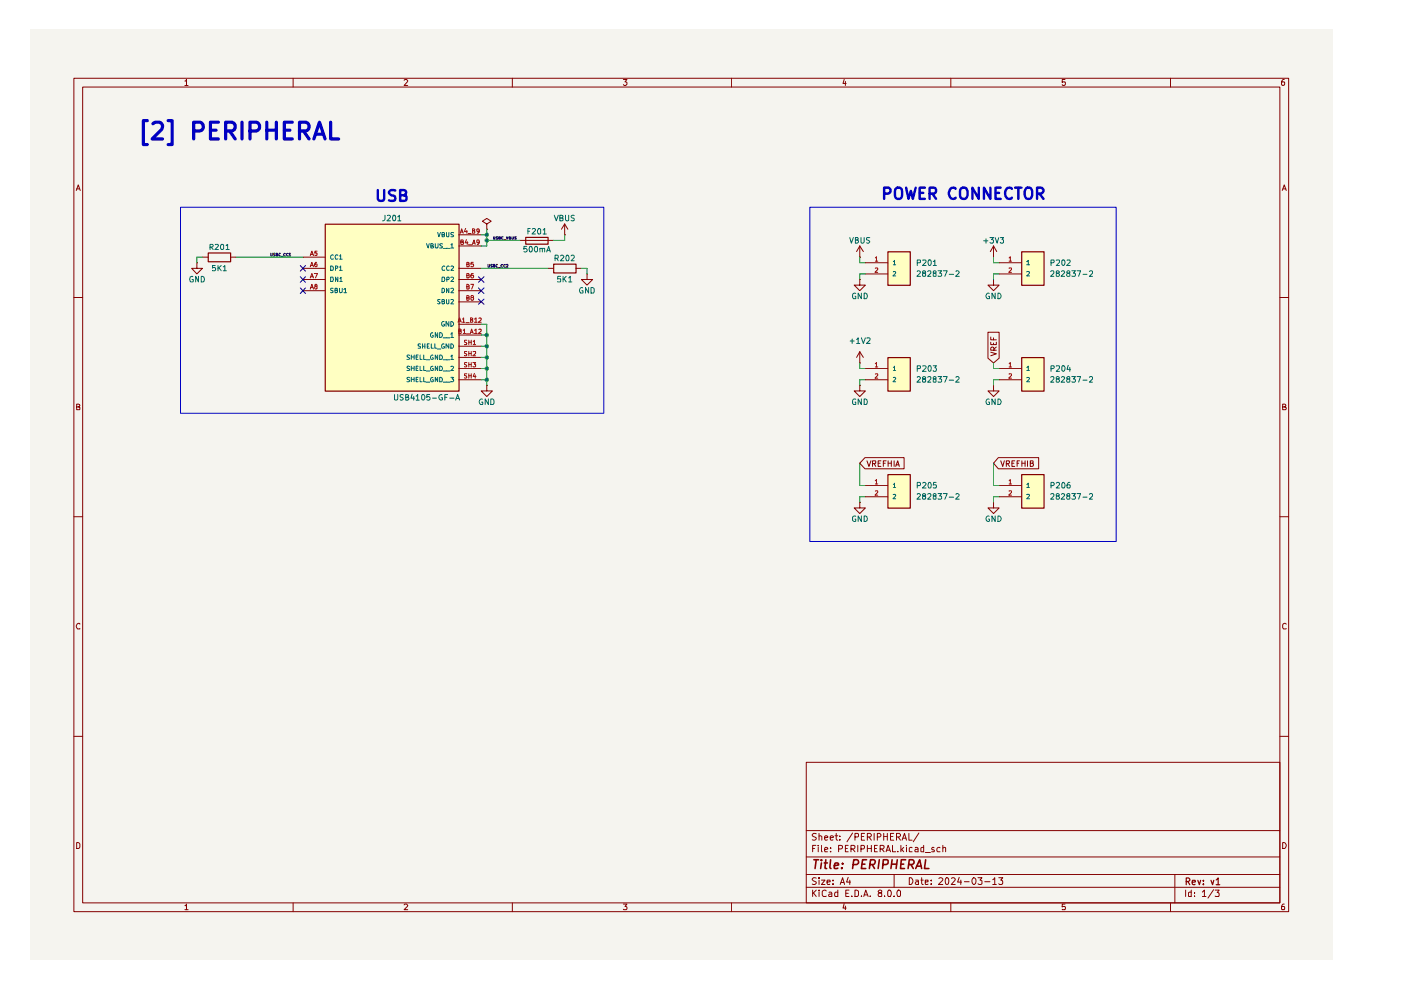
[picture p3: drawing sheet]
<svg xmlns="http://www.w3.org/2000/svg" width="297mm" height="210mm" viewBox="0 0 297 210" stroke-linecap="round" stroke-linejoin="round" font-family="sans-serif">
<path d="M6.3 6.4h276.2v197.1h-276.2z" fill="#f5f4ef"/>
<g fill="none" stroke="#840000" stroke-width=".21">
<path d="M15.7 16.6h257.5v176.7h-257.5zM17.5 18.5h253.9v172.9h-253.9zM39.2 17.2h.2l.1-.4v1.3M39.2 18.1h.7M62.1 16.6v1.9M85.7 17l.2-.2h.3l.2 .3-.7 1h.7M108.6 16.6v1.9M132.2 16.8h.7l-.4 .6 .4 .1v.4l-.2 .2h-.4l-.1-.2M155.1 16.6v1.9M179 16.8l-.3 .9h.7M179.2 17.3v.8M201.6 16.6v1.9"/>
<path d="M225.8 16.8h-.6v.6h.6l.1 .1-.1 .5-.4 .1-.2-.2M248.2 16.6v1.9M272.3 16.8h-.3a.93 .93 0 0 0-.2 1.2h.5l.1-.5-.1-.1h-.5l-.1 .1M16.2 40.4l.4-1.2 .4 1.2M16.3 40h.5M271.9 40.4l.4-1.2 .4 1.2M272 40h.6M15.7 63.1h1.8M271.4 63.1h1.8M16.3 86.3h.4l.2-.3-.1-.2-.5-.1v1.2h.5l.1-.5-.2-.1M271.9 86.3l.6-.1v-.4l-.6-.1v1.2h.6l.2-.4-.3-.2M15.7 109.6h1.8"/>
<path d="M271.4 109.6h1.8M16.9 132.3l-.1-.1a.66 .66 0 0 0-.6 .4 .66 .66 0 0 0 .2 .7h.5M272.7 132.3l-.4-.1-.4 .3v.6l.2 .2h.6M15.7 156.1h1.8M271.4 156.1h1.8M16.3 178.6h.3l.3 .4v.6l-.3 .3h-.3zM170.9 161.6h100.5v29.8h-100.5zM170.9 176.1h100.5M172.3 179.9h.4M173 179.2h-.7v1.4M173.1 176.8l-.6-.1-.3 .3 .1 .3 .7 .2 .1 .2a.51 .51 0 0 1-.4 .4 .51 .51 0 0 1-.5 0M173.5 179.2v.1"/>
<path d="M173.5 179.7v.9M173.7 177.3l.3-.1 .2 .2v.7M173.7 176.7v1.4M174.2 179.2v1.2l.1 .2M174.8 177.6l.7-.1-.1-.2-.4-.1-.2 .2 .1 .7h.5M176 177.6l.7-.1-.1-.2-.4-.1-.2 .2 .1 .7h.5M176.1 179.7v.2M177 177.2h.6M177.3 176.7v1.2l.3 .2M178.1 178v.1M178.1 177.3v.1M179.2 179.9h.5"/>
<path d="M179.8 179.2h-.6v1.4h.6M180.8 176.6l-1.2 1.9M181.3 177.5l.6-.1 .1-.5-.2-.2h-.5v1.4M181.9 179.2v1.4M182.6 177.4h.5M183.3 176.7h-.7v1.4h.7M183.9 177.5h.6l.2-.3v-.2l-.2-.3h-.6v1.4M183.9 179.9h.8M183.9 179.2v1.4M184.2 177.5l.5 .6M184.7 179.2v1.4M185.3 176.7v1.4"/>
<path d="M185.4 179.9h.4M186 179.2h-.6v1.4h.6M186 177.5h.5l.3-.3v-.2l-.3-.3h-.5v1.4M187.4 177.4h.7M187.4 176.7v1.4M188.1 176.7v1.4M188.8 177.4h.5M189.2 179.2v1.4h.7M189.5 176.7h-.7v1.4h.7M190.1 177.5h.6l.2-.3v-.2l-.2-.3h-.6v1.4M190.4 177.5l.5 .6M191 179.2v1.4"/>
<path d="M191.3 178.1l.5-1.4 .4 1.4M191.4 177.7h.7M191.6 179.7l-.6 .6M192.2 179.2v.1M192.2 179.7v.9M192.7 176.7v1.4h.7M193.4 179.7h-.4l-.2 .1v.7l.6 .1M194.1 179.7h.3l.2 .2v.7h-.5l-.1-.3 .1-.2 .5-.1M194.8 176.6l-1.2 1.9M195.8 179.2v1.4h-.5l-.1-.8 .3-.1h.3M198 179.7h-.3l-.2 .2 .2 .3 .4 .1-.1 .3h-.5M199.3 179.7h-.3l-.4 .3 .2 .6h.5"/>
<path d="M199.9 179.8l.3-.1h.3v.9M199.9 179.2v1.4M271.9 178.6a.65 .65 0 0 1 .8 .7 .65 .65 0 0 1-.8 .6zM39.2 192h.2l.1-.3v1.2M39.2 192.9h.7M62.1 191.4v1.9M85.7 191.9l.2-.2h.3l.2 .2-.7 1h.7M108.6 191.4v1.9M132.2 191.7h.7l-.4 .5 .4 .2v.3l-.1 .2-.6-.1M155.1 191.4v1.9M170.9 188.1h100.5M170.9 185.4h100.5"/>
<path d="M170.9 181.7h100.5M172.3 188.7v1.4M172.5 189.3l.6 .8M173.1 186.2l-.6-.1-.3 .3 .3 .4 .6 .3a.51 .51 0 0 1-.4 .4 .51 .51 0 0 1-.5 0M173.1 188.7l-.8 .8M173.7 188.7v.2M173.7 186.1v.2M173.7 186.6v.9M173.7 189.1v1M174.2 186.6h.7l-.7 .9h.7M174.8 180.2l.7-.2-.1-.3h-.4l-.2 .2 .1 .7h.5M175.2 188.9l-.4-.2-.5 .4 .1 .8 .2 .2 .6-.1"/>
<path d="M175.3 187l.7-.1-.1-.3h-.5l-.1 .2 .1 .7h.5M175.8 189.2l.4-.1 .2 .3v.7h-.6l-.1-.4 .7-.2M176.1 180.5v.1M176.6 187.4v.1M176.6 186.6v.2M177.6 188.7v1.4h-.6v-.9h.6M177.8 180l.7-.1 .1-.2v-.4l-.8-.1v1.4M178.1 187.5l.5-1.4 .5 1.4M178.3 187.1h.6M179 191.6l-.3 .9h.7M179.2 192.1v.8M179.3 189.4h.5"/>
<path d="M179.8 186l-.3 1h.8M180 188.7h-.7v1.4h.7M180.2 186.6v.9M180.4 180h.6a.45 .45 0 0 0 .2-.7l-.8-.1v1.4M180.6 190v.1M180.8 180l.5 .6M181.3 188.7h.3l.4 .4v.6l-.2 .4h-.5zM182.5 180h.5l.2-.2a.36 .36 0 0 0-.2-.6h-.5v1.4M182.6 190v.1M183.1 190.1l.5-1.4 .5 1.4M183.2 189.7h.7M184.5 190v.1"/>
<path d="M186.4 189.3l-.2-.3 .2-.3 .5 .1v.3l-.7 .5 .2 .5h.5v-.6l-.2-.2M186.6 180h.6a.45 .45 0 0 0 .2-.7l-.8-.1v1.4M186.9 180l.6 .6M187.5 190v.1M187.9 180.6l.4-1.4 .5 1.4M188 180.3h.6M188.2 189l.3-.3a.78 .78 0 0 1 .6 .6 .78 .78 0 0 1-.3 .8l-.5-.1zM189.6 190v.1M189.6 185.4v2.7M190.3 188.8l.4-.1 .2 .3v.8l-.1 .3h-.5l-.1-.3v-.6zM190.3 180.5v.1M191.2 180.1l.4 .5"/>
<path d="M192.8 186.1a.72 .72 0 0 1 .8 .7 .72 .72 0 0 1-.8 .7zM194.1 186.6h.5l.1 .9M194.7 186.9h-.4l-.2 .3 .2 .3h.4M195.2 186.6h.5M195.4 186.1v1.2l.3 .2M196.2 187l.6-.1v-.3h-.6v.9h.6M196.2 180.8h1.1M197.4 187.4v.1M197.4 186.6v.2M199.1 186.3v-.1a.47 .47 0 0 1 .8 .3l-.9 1h.9M200.5 186.3l.2-.2a.8 .8 0 0 1 .5 .7 .8 .8 0 0 1-.5 .7l-.2-.1-.1-.5zM201.6 191.4v1.9"/>
<path d="M201.8 186.3l.1-.2h.4l.2 .4-.8 1h.8M203.4 186l-.4 1h.9M203.7 186.6v.9M204.5 186.9h1M206.4 186.1a.75 .75 0 0 1 .6 .7 .75 .75 0 0 1-.6 .7 .92 .92 0 0 1 0-1.4zM207.3 186.1h.9l-.4 .5 .4 .2v.6l-.3 .1-.6-.1M208.8 186.9h1.1M210.5 186.5l.4-.4v1.4M210.5 187.5h.7M211.8 186.1h.8l-.4 .5 .3 .1v.8h-.6l-.1-.1M225.8 191.7h-.6v.6l.6-.1 .1 .2-.1 .5-.6-.1M248.2 191.4v1.9"/>
<path d="M249.1 185.4v6M251.4 188.7v1.4M252.6 188.7v1.4h-.5l-.1-.8 .2-.2 .4 .1M253.2 190v.1M253.2 189.2v.2M254.9 189.1l.5-.4v1.4M254.9 190.1h.8M257.3 188.6l-1.2 1.8M257.6 188.7h.9l-.4 .5 .4 .3-.1 .6-.8-.1M272.3 191.7h-.3a.93 .93 0 0 0-.2 1.2h.5l.1-.5-.1-.2h-.5l-.1 .2"/>
</g>
<path d="M251.5 186.9h.5l.3-.3v-.2l-.3-.3h-.5v1.5M251.8 186.9l.5 .7M252.8 187.1l.6-.1v-.4h-.5l-.1 .2 .1 .7h.5M254 186.6l.3 1 .3-1M255.1 187.4v.2M255.1 186.6v.2M256.8 186.6l.3 1 .2-1M257.9 186.6l.4-.5v1.5M257.9 187.6h.7" fill="none" stroke="#840000" stroke-width=".25"/>
<g fill="none" stroke="#840000" stroke-width=".34">
<path d="M172.6 182.3h1M173.1 182.3l-.3 1.8M174.2 182.3v.2M174.2 183l-.2 1.1M174.8 183h.6M175.1 182.3l-.2 1.8h.4M176.1 182.3l-.2 1.6 .3 .2M176.9 183.6l.9-.2-.1-.4h-.7l-.1 .9 .1 .2h.6M178.5 184v.1M178.6 183v.2M180.9 183.3h.7l.4-.3a.52 .52 0 0 0-.3-.7h-.7l-.2 1.8M182.8 183.2h.6"/>
<path d="M183.7 182.3h-.8l-.3 1.8h1M184.4 183.3h.8l.2-.2a.5 .5 0 0 0-.1-.8h-.7l-.3 1.8M184.9 183.3l.5 .8M186.4 182.3l-.2 1.8M187.2 183.3h.7l.3-.2 .1-.6-.3-.2h-.7l-.2 1.8M189.1 183.2h1M189.1 182.3l-.2 1.8M190.2 182.3l-.2 1.8M191 183.2h.6M192 182.3h-.9l-.2 1.8h.9M192.7 183.3h.7l.4-.3a.52 .52 0 0 0-.3-.7h-.7l-.3 1.8M193.1 183.3l.5 .8"/>
<path d="M194.1 184.1l.9-1.8 .4 1.8M194.4 183.6h.9M196.3 182.3l-.3 1.8h.9"/>
</g>
<g fill="#ffffc2">
<path d="M68.9 47.5h28.4v35.4h-28.4z"/>
<path d="M188.2 75.8h4.8v7.1h-4.8z"/>
<path d="M188.2 53.3h4.8v7.2h-4.8z"/>
<path d="M216.6 53.3h4.7v7.2h-4.7z"/>
<path d="M216.6 75.8h4.7v7.1h-4.7z"/>
<path d="M216.6 100.6h4.7v7.1h-4.7z"/>
<path d="M188.2 100.6h4.8v7.1h-4.8z"/>
</g>
<g fill="none" stroke="#0f0f0f" stroke-width=".21">
<path d="M57.4 53.7v.6l.3-.1v-.5M58.3 53.8h-.3v.1l.3 .2v.2h-.3M58.6 54l.2-.1v-.2h-.2v.6l.3-.1-.1-.2M59.4 53.8l-.1-.1-.2 .2 .1 .4h.2M59.6 54.4h.4M60.5 53.8l-.1-.1-.3 .2 .2 .4h.2M61.1 53.8l-.1-.1-.3 .2 .2 .4h.2M61.3 53.8l.2-.1v.6M61.3 54.3h.3M103.5 56v.6h.3v-.6M104.4 56.1h-.3v.2l.3 .2-.1 .1h-.2M104.6 56.4l.3-.1-.1-.3h-.2v.6h.3l-.1-.2"/>
<path d="M104.6 50.2v.5h.3v-.5M105.5 56.1l-.2-.1-.1 .2v.4h.3M105.5 50.2l-.3 .1 .3 .4h-.3M105.7 56.7h.4M105.7 50.5h.3l.1-.3h-.4v.5h.4l-.1-.2M106.6 56.1l-.2-.1-.2 .3 .1 .3h.3M106.7 50.2l-.4 .1v.3l.4 .1M106.8 50.8h.5M107.2 56.1l-.2-.1-.2 .3 .1 .3h.3M107.4 56.1h.3l-.3 .5h.3M107.4 50.2l.1 .5 .2-.5M107.9 50.5h.3v-.3h-.3v.5h.3l.1-.2h-.2"/>
<path d="M108.5 50.2v.5l.4-.1v-.4M109.5 50.2h-.4v.3h.4l-.1 .2h-.3"/>
</g>
<g fill="none" stroke="#840000" stroke-width=".21">
<path d="M41.7 55.7v1.2h1.2l-1.2 1.2-1.1-1.2h1.1M41.7 55.7h.1M42.9 54.5h1.2M48.9 54.5h1.1M64.3 54.5h4.6M64.3 56.9h4.6M64.3 59.3h4.6M97.3 49.8h4.7M97.3 56.9h4.7M97.3 59.3h4.7M97.3 52.2h4.7M103.2 47.5l.9-.6-.9-.6-.9 .6 .9 .6v1.1"/>
<path d="M103.2 48.6h.1M110.2 51h7.1M116.2 56.9h1.1M119.7 49.8h.1M119.7 47.5l-.7 1.1M119.7 47.5v2.3M119.7 47.5l.7 1.1M122.1 56.9h1.2M124.5 58.1v1.2h1.1l-1.1 1.2-1.2-1.2h1.2M124.5 58.1h.1M182.3 54.5h.1M182.3 59.3v1.2h1.2l-1.2 1.1-1.2-1.1h1.2"/>
<path d="M182.3 59.3h.1M182.3 52.2l-.7 1.1M182.3 52.2v2.3M182.3 52.2l.7 1.1M183.5 55.7h4.7M183.5 58.1h4.7M210.7 54.5h.1M210.7 59.3v1.2h1.1l-1.1 1.1-1.2-1.1h1.2M210.7 59.3h.1M210.7 52.2v2.3M210.7 52.2l-.7 1.1M210.7 52.2l.6 1.1"/>
<path d="M211.8 55.7h4.8M211.8 58.1h4.8M64.3 61.6h4.6M97.3 68.7h4.7M97.3 61.6h4.7M97.3 71h4.7M97.3 64h4.7M97.3 73.4h4.7M97.3 75.8h4.7M97.3 78.1h4.7M182.3 77h.1M182.3 74.6v2.4"/>
<path d="M182.3 74.6l-.7 1.2M182.3 74.6l.7 1.2M183.5 78.1h4.7M209.5 70.4h2.3v5.5l-1.1 1.1-1.2-1.1zM210.1 74.7l1.1 .3-1.1 .4M210.1 72.6v.5h1.1v-.5M210.1 71.5v.6h1.1M210.7 71.6v.5M210.7 72.7v.4M210.7 74.3v-.6h-.6v.6h1.1M211.2 73.6l-.5 .4M211.8 78.1h4.8"/>
<path d="M97.3 80.5h4.7M103.2 81.7v1.2h1.2l-1.2 1.2-1.2-1.2h1.2M103.2 81.7h.1M182.3 81.7v1.2h1.2l-1.2 1.2-1.2-1.2h1.2M182.3 81.7h.1M183.4 97h8.3v2.4h-8.3l-1.1-1.2zM183.5 80.5h4.7M183.8 97.7l.4 1.2 .5-1.2M185 98.3l.7-.1v-.4l-.7-.1v1.2M185.3 98.3l.4 .6M186.2 98.2h.4M186.8 97.7h-.6v1.2h.6"/>
<path d="M187.3 98.2h.4M187.9 97.7h-.6v1.2M188.3 98.2h.7M188.3 97.7v1.2M189 97.7v1.2M189.6 97.7v1.2M189.9 98.9l.4-1.2 .4 1.2M190 98.6h.6M210.7 81.7v1.2h1.1l-1.1 1.2-1.2-1.2h1.2M210.7 81.7h.1M211.7 97h8.5v2.4h-8.5l-1-1.2zM211.8 80.5h4.8"/>
<path d="M212.2 97.7l.4 1.2 .3-1.2M213.4 98.3l.6-.1v-.5h-.6v1.2M213.6 98.3l.4 .6M214.5 98.2h.5M215.1 97.7h-.6v1.2h.6M215.6 98.2h.4M216.2 97.7h-.6v1.2M216.7 98.2h.6M216.7 97.7v1.2M217.3 97.7v1.2M217.8 97.7v1.2M218.4 98.2h.5l.1-.4-.6-.1v1.2l.6-.1 .1-.3-.2-.3"/>
<path d="M182.3 106.5v1.2h1.2l-1.2 1.2-1.2-1.2h1.2M182.3 106.5h.1M183.5 103h4.7M183.5 105.3h4.7M210.7 106.5v1.2h1.1l-1.1 1.2-1.2-1.2h1.2M210.7 106.5h.1M211.8 103h4.8M211.8 105.3h4.8"/>
</g>
<path d="M44.2 53.6h4.7v1.9h-4.7zM69 47.5h28.3v35.4h-28.3zM111.5 50.3h4.7v1.5h-4.7zM117.4 56h4.7v1.9h-4.7zM188.3 53.4h4.7v7.1h-4.7zM216.6 53.4h4.8v7.1h-4.8zM188.3 75.8h4.7v7.1h-4.7zM216.6 75.8h4.8v7.1h-4.8zM188.3 100.6h4.7v7.1h-4.7zM216.6 100.6h4.8v7.1h-4.8z" fill="none" stroke="#840000" stroke-width=".25"/>
<g fill="none" stroke="#006464" stroke-width=".21">
<path d="M70.1 56.4a.54 .54 0 0 1 .5 .3 .54 .54 0 0 1-.1 .6h-.4zM70.1 58.8h.5l.1 .5-.2 .4h-.4zM70.7 54.1l-.3-.1-.3 .3v.5l.2 .1h.4M71.1 56.9h.4l.1-.2-.1-.3h-.4v.9M71.6 54.1a.39 .39 0 0 0-.4 0 .39 .39 0 0 0-.2 .4l.2 .4h.4M71.6 58.8v.9l-.5-.9v.9M72 54.3l.2-.3v.9M72 56.6l.2-.2v.9M72 54.9h.6M72 57.3h.6M72.1 59l.2-.2v.9M72.1 59.7h.5"/>
<path d="M90.4 51.6l.4 1 .2-1M91.4 52.2l.4-.1 .1-.3-.2-.2h-.3v1h.4l.1-.2-.2-.2M92.3 51.6l.1 1h.4l.1-1M92.8 49.3l.2 .9 .4-.9M93.7 49.8h.4l.1-.2-.1-.3h-.4v.9l.5-.1v-.2l-.1-.1M93.7 58.8h.5l.1 .5-.2 .4h-.4zM93.8 51.7l-.3-.1-.3 .2 .6 .5-.1 .3h-.5M94 52.7h1.4M94.3 56.5l-.2-.1-.4 .2v.5l.2 .2 .4-.1M94.7 49.3v.9l.5-.1v-.8M94.7 59.3h.4l.1-.2v-.3h-.5v.9M95.2 56.5a.39 .39 0 0 0-.4 0 .39 .39 0 0 0-.1 .4l.1 .4 .4-.1"/>
<path d="M95.6 51.9l.2-.3v1M95.6 56.5a.31 .31 0 0 1 .4-.1 .31 .31 0 0 1 .1 .4l-.5 .5h.6M95.6 58.8h.4l.2 .1-.6 .8h.6M95.6 52.6h.6M96.2 49.4l-.4-.1-.2 .1 .2 .4 .4 .2-.2 .2h-.4M189.4 55.5l.3-.3v.9M189.4 57.7l.4-.1 .1 .2-.6 .7h.6M189.4 56.1h.5M217.7 55.5l.3-.3v.9M217.7 57.7l.5-.1 .1 .1-.6 .8h.6M217.7 56.1h.6M70.6 61.1l-.5 .1v.3l.5 .2v.3h-.5"/>
<path d="M71 61.6h.5v-.5h-.5v1l.5-.1v-.4h-.1M72 61.1v.8l.1 .2 .5-.2v-.8M72.9 61.4l.3-.3v1M72.9 62.1h.6M86.9 75.4l-.5-.1-.1 .1 .1 .3 .5 .2-.2 .3h-.4M86.9 77.7l-.5-.1-.1 .2 .1 .3 .5 .2-.2 .3h-.4M87.2 75.3v.9M87.2 77.6v1M87.2 75.7h.6M87.2 78.1h.6M87.8 75.3v.9M87.8 77.6v1"/>
<path d="M88.2 75.7h.4M88.2 78.1h.4M88.6 75.3h-.4v.9h.4M88.6 77.6h-.4v1h.4M89.1 75.3v.9h.4M89.1 77.6v1h.4M89.2 73h-.6v.3l.6 .2-.1 .3h-.5M89.6 72.9v.9M89.6 73.4h.5M89.8 75.3v.9h.5M89.8 77.6v1h.5M90.1 72.9v.9"/>
<path d="M90.3 76.3h.8M90.3 78.7h.8M90.6 73.4h.2M91 72.9h-.4v.9h.4M91.4 72.9v.9h.5M91.8 70.6a.47 .47 0 0 0-.5 .4 .47 .47 0 0 0 .4 .5l.2-.1v-.3h-.2M91.8 75.4a.47 .47 0 0 0-.5 .2 .47 .47 0 0 0 .1 .6l.5-.1v-.2h-.2M91.8 77.7l-.1-.1a.56 .56 0 0 0-.3 1l.5-.1v-.4h-.2M92.2 72.9v.9h.4M92.7 74h.8M92.8 70.5v1l-.5-1v1M92.8 75.3v.9l-.5-.9v.9"/>
<path d="M92.8 77.6v1l-.5-1v1M93.2 70.5a.52 .52 0 0 1 .6 .5 .52 .52 0 0 1-.6 .5zM93.2 75.3a.54 .54 0 0 1 .6 .3 .54 .54 0 0 1-.2 .6h-.4zM93.2 77.6a.54 .54 0 0 1 .6 .4 .54 .54 0 0 1-.2 .6h-.4zM93.3 63.5l-.5 .1v.2l.4 .2 .1 .3-.2 .1-.3-.1M93.7 61.1h.4l.1 .2v.5l-.3 .3h-.2zM93.7 63.9h.4l.1-.1-.1-.3h-.4v.9l.5-.1v-.3l-.1-.1M94 71.6h1.4M94 76.3h1.4M94 78.7h1.4M94.1 68.2h-.2l-.3 .2v.5l.3 .3 .3-.1v-.4h-.1M94.1 73l-.2-.1-.3 .3v.5l.2 .1 .4-.1v-.2h-.1"/>
<path d="M94.7 63.5v.8l.1 .1 .4-.1v-.8M95.2 68.2v1l-.6-1v1M95.2 61.1v1l-.5-1v1M95.2 72.9v.9l-.6-.9v.9M95.6 68.2h.2l.4 .4-.4 .6h-.2zM95.6 70.9l.2-.4v1M95.6 61.2l.4-.1 .2 .2-.6 .8h.6M95.6 63.6l.4-.1 .2 .2-.6 .7h.6M95.6 72.9h.2l.3 .3a.45 .45 0 0 1-.2 .6h-.3zM95.6 75.5l.2-.2v.9M95.6 77.7a.31 .31 0 0 1 .4 0 .31 .31 0 0 1 .1 .4l-.5 .5h.6M95.6 71.5h.6"/>
<path d="M95.6 76.2h.6M189.4 77.9l.3-.3v1M189.4 78.6h.5M217.7 77.9l.3-.3v1M217.7 78.6h.6M86.9 80.1l-.5-.1-.1 .2 .1 .2 .5 .3-.2 .2h-.4M87.2 80v.9M87.2 80.4h.6M87.8 80v.9M88.2 80.4h.4M88.6 80h-.4v.9h.4M89.1 80v.9h.4"/>
<path d="M89.8 80v.9h.5M90.3 81h.8M91.8 80.1a.47 .47 0 0 0-.5 .3 .47 .47 0 0 0 .1 .5h.5v-.4h-.2M92.8 80v.9l-.5-.9v.9M93.2 80a.54 .54 0 0 1 .6 .3 .54 .54 0 0 1-.2 .6h-.4zM94 81h1.4M95.6 80h.6l-.4 .3 .4 .2v.3l-.2 .1h-.4M189.4 80.1l.3-.1 .2 .3-.6 .6h.6M217.7 80.1l.4-.1 .2 .2-.6 .7h.6M189.4 102.7l.3-.3v1M189.4 104.9l.4-.1 .1 .3-.6 .6h.6M189.4 103.4h.5"/>
<path d="M217.7 102.7l.3-.3v1M217.7 104.9l.5-.1 .1 .2-.6 .7h.6M217.7 103.4h.6"/>
</g>
<g fill="none" stroke="#a90000" stroke-width=".21">
<path d="M65.8 54.2l.3-.9 .4 .9M65.8 56.6l.3-1 .4 1M65.8 58.9l.3-.9 .4 .9M65.9 53.9h.5M65.9 56.3h.5M65.9 58.7h.5M66.6 58h.7l-.4 .9M67.1 55.6h-.2l-.2 .8 .2 .2 .3-.1-.1-.5h-.3l-.1 .1M67.2 53.3h-.4l-.1 .4h.5v.4h-.5M97.6 49.4l.3-.9 .3 .9M97.7 51.3h.4l.1-.3-.5-.1v.9h.5l.1-.3-.3-.2M97.7 49.2h.4"/>
<path d="M98.7 48.4l-.2 .7h.6M98.9 50.8l-.3 .7h.6M99 56h.2l.3-.2-.2-.2h-.3v1h.3l.2-.1v-.4l-.3-.1M99 58.4l.4-.1 .1-.1-.2-.2h-.3v.9h.3l.2-.1v-.3l-.3-.1M99 48.9v.5M99.1 51.2v.6M99.2 49.5h.7M99.3 51.9h.8M100.2 48.9h.4l.1-.2-.2-.2h-.3v.9h.4l.1-.4-.2-.1M100.2 51.8l.3-.9 .3 .9M100.2 51.6h.5M100.3 55.6h-.4l-.1 .4h.5l.1 .4-.2 .2-.4-.1"/>
<path d="M100.3 58h-.3l-.2 .3v.5l.4 .1 .2-.1-.1-.5h-.4l-.1 .2M101.6 48.9l-.2 .2-.3-.1v-.4h.5v.7l-.4 .1M101.6 51.3l-.2 .2-.3-.1v-.4h.5v.6l-.2 .2h-.2M185.6 54.7l.2-.3v1M185.6 56.9l.4-.1 .1 .3-.6 .6h.6M185.6 55.4h.5M214 54.7l.2-.3v1M214 56.9l.4-.1 .1 .3-.6 .6h.6M214 55.4h.5M65.8 61.3l.3-1 .4 1M65.9 61h.5M66.9 60.7l-.2-.2 .4-.2 .1 .3-.5 .3 .2 .4 .3-.1v-.4l-.1-.1"/>
<path d="M97.1 68.3l.4-.9 .3 .9M97.3 70.2h.4l.1-.3-.2-.1h-.3v.9h.4l.1-.4-.2-.1M97.3 68.1h.4M98 67.6l.3-.2v.9M98 68.3h.6M98.2 70l.3-.2v.9M98.2 70.7h.5M98.8 68.4h.7M98.9 70.8h.8M99 60.8l.5-.2-.3-.3h-.2v1h.3l.2-.1v-.3l-.3-.1M99 63.2l.5-.2-.1-.3h-.4v1h.3l.2-.5h-.3M99 72.1h-.4v.5a.34 .34 0 0 1 .3 .1 .34 .34 0 0 1 0 .4h-.4"/>
<path d="M99 74.5l-.5 .1v.2l.4 .2 .1 .3-.2 .1h-.3M99 76.9l-.5 .1v.2l.4 .2 .1 .2-.2 .2-.3-.1M99 79.2l-.5 .1v.3l.3 .1 .2 .3-.2 .2-.3-.1M99.4 72.1v1M99.4 74.5v.9M99.4 76.9v.9M99.4 79.2v1M99.4 72.6h.5M99.4 74.9h.5M99.4 77.3h.5M99.4 79.7h.5M99.7 67.8h.5v-.2l-.5-.2v.9h.5v-.3l-.2-.2"/>
<path d="M99.7 70.7l.3-.9 .3 .9M99.8 60.3h.6l-.4 1M99.8 70.4h.4M99.9 72.1v1M99.9 74.5v.9M99.9 76.9v.9M99.9 79.2v1M100 63.1l-.2-.2 .1-.2h.3l.2 .2-.1 .2h-.3l-.2 .1 .2 .5h.2l.2-.3-.2-.3M100.2 76.9h.6l-.2 .3 .2 .1v.4h-.6M100.3 72.4l.3-.3v1M100.3 74.6l.5-.1v.4l-.6 .5h.6M100.3 73.1h.5"/>
<path d="M100.6 67.6l.3-.2v.9M100.6 70l.3-.2v.9M100.6 79.2l-.3 .6h.6M100.6 68.3h.6M100.6 70.7h.6M100.8 79.5v.7M101.5 67.5h.5v.3l-.6 .5h.6M101.5 69.8h.5v.4l-.6 .5h.6M185.6 77.1l.2-.2v.9M185.6 79.3l.4-.1 .1 .4-.6 .6h.6M185.6 77.8h.5M214 77.1l.2-.2v.9"/>
<path d="M214 79.3l.4-.1 .1 .4-.6 .6h.6M214 77.8h.5M185.6 101.9l.2-.2v.9M185.6 104.1h.4l.1 .3-.6 .6h.6M185.6 102.6h.5M214 101.9l.2-.2v.9M214 104.1h.4l.1 .3-.6 .6h.6M214 102.6h.5"/>
</g>
<g fill="none" stroke="#009600" stroke-width=".21">
<path d="M42.9 54.5h-1.2v1.2M50 54.5h14.3M102 49.8h1.2M102 56.9h14.2M103.2 48.6v3.6h-1.2M103.2 51h7M119.7 49.8v1.2h-2.4M123.3 56.9h1.2v1.2M182.3 54.5v1.2h1.2M183.5 58.1h-1.2v1.2M210.7 54.5v1.2h1.1M211.8 58.1h-1.1v1.2"/>
<path d="M102 68.7h1.2v13M102 78.1h1.2M102 75.8h1.2M102 71h1.2M102 73.4h1.2M182.3 77v1.1h1.2M210.7 77v1.1h1.1M102 80.5h1.2M182.3 98.2v4.8h1.2M183.5 80.5h-1.2v1.2M210.7 98.2v4.8h1.1M211.8 80.5h-1.1v1.2"/>
<path d="M183.5 105.3h-1.2v1.2M211.8 105.3h-1.1v1.2"/>
</g>
<g fill="none" stroke="#0000c2" stroke-width=".51">
<path d="M192.1 39.8l.5 2.4 .5-1.7 .4 1.7 .6-2.4M196.1 39.8h-1.1v2.4h1.1M207.5 39.8v2.4l-1.3-2.4v2.4M210 39.8v2.4l-1.4-2.4v2.4M212.2 39.8h-1.1v2.4h1.1M215.2 39.8h1.4M215.9 39.8v2.4M217.6 39.9a.84 .84 0 0 1 1.3 .7v.8l-.2 .4a.73 .73 0 0 1-1.3 0 1.74 1.74 0 0 1 .2-1.9zM80.1 40.3v1.9l.5 .4 .8-.2v-2.1M83.8 40.4a.98 .98 0 0 0-1.3 .3v.2a1.25 1.25 0 0 0 1.2 .7 .69 .69 0 0 1 0 .9h-1.2M84.8 41.4h.9l.2-.2a.52 .52 0 0 0 .1-.7l-.3-.2h-.9v2.3h1l.3-.2v-.8l-.4-.2M187.5 41.1h.9a.68 .68 0 0 0 .4-.7 .68 .68 0 0 0-.4-.6h-.9v2.4"/>
<path d="M189.8 40.1l.4-.3 .7 .1a1.59 1.59 0 0 1-.1 2.3l-.7-.1a1.94 1.94 0 0 1-.3-2zM195 40.9h.7M197.1 41.1h.9a.68 .68 0 0 0 .5-.7 .68 .68 0 0 0-.5-.6h-.9v2.4M197.7 41.1l.8 1.1M202.6 40a.73 .73 0 0 0-.7-.2 .73 .73 0 0 0-.6 .6 1.08 1.08 0 0 0 0 1.3 1.08 1.08 0 0 0 1.2 .4l.1-.2M203.6 40.1a.83 .83 0 0 1 .9-.3 .83 .83 0 0 1 .6 .8v.8l-.1 .4a.78 .78 0 0 1-.9 .4 .78 .78 0 0 1-.6-.8zM211.1 40.9h.7M214.5 40a.82 .82 0 0 0-1-.1 1.62 1.62 0 0 0 0 2.2 .82 .82 0 0 0 1-.2M219.9 41.1h.8a.65 .65 0 0 0 .5-.7 .65 .65 0 0 0-.5-.6h-.8v2.4M220.4 41.1l.8 1.1"/>
</g>
<g fill="none" stroke="#0000c2" stroke-width=".68">
<path d="M31.2 25.6h-.8v5h.8M32.4 26.2l.5-.3h.9a.97 .97 0 0 1 .5 1.5l-2 2.1h2.2M35.6 25.6h.9v5h-.9M41.1 27.8h1.3a.97 .97 0 0 0 .7-1 .97 .97 0 0 0-.7-.9h-1.3v3.6M44.6 27.6h1.2M46.3 25.9h-1.7v3.6h1.7M47.8 27.8h1.4a.97 .97 0 0 0 .7-1 .97 .97 0 0 0-.7-.9h-1.4v3.6M48.7 27.8l1.2 1.7M51.3 25.9v3.6M53 27.8h1.4a.97 .97 0 0 0 .7-1 .97 .97 0 0 0-.7-.9h-1.4v3.6M56.6 27.6h2M56.6 25.9v3.6"/>
<path d="M58.6 25.9v3.6M60.3 27.6h1.2M62 25.9h-1.7v3.6h1.7M63.5 27.8h1.4a.97 .97 0 0 0 .7-1 .97 .97 0 0 0-.7-.9h-1.4v3.6M64.3 27.8l1.2 1.7M66.5 29.5l1.2-3.6 1.2 3.6M66.9 28.4h1.7M70.1 25.9v3.6h1.7"/>
</g>
<path d="M38.3 43.9h89.7v43.7h-89.7zM171.7 43.9h64.9v70.9h-64.9z" fill="none" stroke="#0000c2" stroke-width=".21"/>
<path d="M63.7 58.7l1.1 1.2M63.7 56.3l1.1 1.2M64.8 58.7l-1.1 1.2M64.8 56.3l-1.1 1.2M101.4 58.7l1.2 1.2M102.6 58.7l-1.2 1.2M63.7 61l1.1 1.2M64.8 61l-1.1 1.2M101.4 61l1.2 1.2M101.4 63.4l1.2 1.1M102.6 61l-1.2 1.2M102.6 63.4l-1.2 1.1" fill="none" stroke="#000084" stroke-width=".21"/>
<g fill="#009600">
<circle cx="103.2" cy="75.8" r=".47"/>
<circle cx="103.2" cy="80.5" r=".47"/>
<circle cx="103.2" cy="73.4" r=".47"/>
<circle cx="103.2" cy="71" r=".47"/>
<circle cx="103.2" cy="51" r=".47"/>
<circle cx="103.2" cy="49.8" r=".47"/>
<circle cx="103.2" cy="78.1" r=".47"/>
</g>
<g fill="none" stroke="#006464" stroke-width=".21">
<path d="M40.9 58.7l-.1-.1a.66 .66 0 0 0-.6 .5 .66 .66 0 0 0 .3 .7l.5-.1v-.4h-.3M42.1 58.6v1.2l-.6-1.2v1.2M42.7 58.6a.66 .66 0 0 1 .6 .4 .66 .66 0 0 1-.2 .8h-.4zM44.5 52.4h.5l.2-.4-.2-.2h-.5v1.1M44.8 52.4l.4 .5M45.6 56.3h-.6v.5l.6-.1 .1 .2v.3l-.1 .2-.6-.1M45.6 51.9l.6-.1 .1 .3-.7 .8h.7M46.2 56.3v1.1M46.4 56.7l.5 .7M46.9 51.8h.3l.2 .2v.7l-.2 .2h-.3l-.2-.4zM46.9 56.3l-.7 .6M47.3 56.6l.4-.3v1.1"/>
<path d="M47.3 57.4h.7M47.9 52.1l.4-.3v1.1M47.9 52.9h.7M81.6 45.6v.9l-.2 .2-.3 .1M82.1 45.7l.4-.1 .3 .4-.8 .8h.8M83.3 45.7l.4-.1a.78 .78 0 0 1 0 1.2l-.4-.1zM84.3 46l.4-.4v1.2M84.3 46.8h.7M111.7 52.2h-.6v.6l.4-.1 .3 .2-.1 .4h-.6M111.9 49h.4M112.3 52.3l.3-.1a.78 .78 0 0 1 0 1.2l-.3-.1zM112.4 48.4h-.5v1.2"/>
<path d="M112.9 48.6l.4-.2 .2 .4-.7 .8h.7M113.5 52.3l.2-.1 .3 .3v.7l-.4 .2a.7 .7 0 0 1-.1-1.1zM114.1 48.5l.3-.1 .2 .3v.7l-.1 .2h-.4l-.1-.4zM114.5 52.7h.5v.7M114.5 52.7v.7M115 52.8l.1-.1h.4v.7M115.1 48.8l.4-.4v1.2M115.1 49.6h.7M115.9 53.4l.4-1.2 .4 1.2M116 53.1h.6M117.5 45.6l.4 1.2 .5-1.2M117.7 54.8h.5l.2-.2v-.3l-.2-.2h-.5v1.2"/>
<path d="M118 54.8l.4 .5M118.7 46.2h.4l.3-.2-.1-.3-.6-.1v1.2h.5l.2-.1v-.4l-.3-.1M118.9 58.6h-.6l-.1 .6 .6-.1 .1 .6h-.7M118.9 54.3l.4-.2 .2 .3-.7 .9h.7M119.4 58.6v1.2M119.5 59.1l.6 .7M119.9 45.6v1l.2 .2 .5-.1v-1.1M120.1 58.6l-.7 .7M120.2 54.1a.75 .75 0 0 1 .3 1.2h-.4l-.1-.4 .1-.6zM120.6 58.9l.3-.3v1.2M120.6 59.8h.6M121.1 54.3l.1-.2h.4l.2 .2v.3l-.7 .7h.7"/>
<path d="M121.8 45.7l-.5-.1-.2 .3 .2 .3 .5 .2v.3h-.7M180.2 50.4l.3 1.2 .4-1.2M181.4 50.9h.5v-.5h-.5v1.2h.4l.2-.5-.3-.2M182.5 50.4v1l.2 .2h.3l.2-.3v-.9M184.4 50.4l-.7 .1v.3l.7 .4-.3 .4-.4-.1M194.5 57.6l.4-.2 .3 .3-.8 .9h.8M194.5 55.7l.7-.1v-.4l-.7-.1v1.2M195.7 55.2l.5-.1 .1 .4-.7 .8h.7M195.8 57.9h-.1a.31 .31 0 0 1 0-.4 .31 .31 0 0 1 .5 .1v.3l-.5 .1v.6h.5l.1-.2v-.2l-.3-.3M196.7 57.6l.1-.2h.4l.2 .2v.3l-.7 .7h.7M196.9 55.1a.59 .59 0 0 1 .6 .4 .59 .59 0 0 1-.1 .6l-.2 .2a.75 .75 0 0 1-.3-1.2zM197.9 55.5l.3-.4v1.2"/>
<path d="M197.9 56.3h.6M198 57.9l-.1-.1v-.2l.4-.2 .2 .4-.6 .3 .1 .5 .5-.1v-.4l-.2-.2M198.9 57.4h.7l-.4 .5 .4 .2v.3l-.1 .2-.6-.1M200 57.4h.8l-.5 1.2M201.3 58.2h.9M202.7 57.6l.4-.2 .3 .3-.8 .9h.8M208.5 51.1h1M209 50.6v1M209.9 50.4h.8l-.5 .4 .5 .3-.1 .4-.5 .1-.2-.2M211 50.4l.4 1.2 .4-1.2M212.1 50.4h.7l-.4 .4 .4 .1v.5l-.2 .2h-.3l-.2-.2M222.8 57.6l.1-.2h.4l.1 .2v.3l-.6 .7h.6"/>
<path d="M222.8 55.7l.6-.1v-.5h-.6v1.2M223.9 55.2h.7v.4l-.7 .7h.7M224.1 57.9l-.2-.1 .2-.4h.3l.2 .3-.1 .2h-.4l-.2 .2v.4l.6 .1 .1-.4-.2-.3M225 57.6l.5-.2 .2 .3-.7 .9h.7M225.3 55.1a.6 .6 0 0 1 .6 .4 .6 .6 0 0 1-.3 .7l-.2 .1-.3-.3v-.7zM226.2 55.2l.6-.1 .1 .4-.8 .8h.8M226.4 57.9l-.3-.2 .3-.3h.3l.1 .4-.4 .1-.3 .3 .2 .4 .5-.1v-.4l-.1-.2M227.2 57.4h.8l-.4 .5 .4 .2v.3l-.2 .2-.6-.1M228.3 57.4h.8l-.4 1.2M229.6 58.2h.9M231 57.6l.1-.2h.4l.1 .2v.3l-.6 .7h.6M123.5 61h-.1a.66 .66 0 0 0-.5 .4 .66 .66 0 0 0 .2 .7h.5v-.5h-.2"/>
<path d="M124.8 61v1.1l-.7-1.1v1.1M125.3 61h.3l.4 .3v.6l-.2 .2h-.5zM180.3 72.3h.8M180.7 71.9v.9M181.4 62.2l-.3-.1-.3 .4v.6l.1 .2h.5v-.5h-.1M181.6 72l.3-.4v1.2M181.6 72.8h.7M182.6 71.6l.4 1.2 .5-1.2M182.6 62.1v1.2l-.7-1.2v1.2M183.2 62.1a.66 .66 0 0 1 .7 .5 .66 .66 0 0 1-.3 .7h-.4zM183.8 71.7l.5-.1 .2 .4-.8 .8h.8M194.5 78.1h.7v-.5h-.7v1.1"/>
<path d="M195.7 77.6h.5l.1 .3-.7 .8h.7M196.8 77.6h.1a.59 .59 0 0 1 .6 .3 .59 .59 0 0 1-.1 .7l-.2 .1-.4-.1zM197.9 77.6h.6l-.3 .4 .3 .2v.5h-.5l-.1-.1M198.9 79.8h.7l-.4 .5 .4 .2v.4l-.1 .1-.6-.1M200 79.8h.8l-.5 1.2M209.7 62.2l-.1-.1a.66 .66 0 0 0-.5 .5 .66 .66 0 0 0 .2 .7l.5-.1v-.4h-.3M211 62.1v1.2l-.7-1.2v1.2M211.6 62.1a.66 .66 0 0 1 .6 .5 .66 .66 0 0 1-.2 .7h-.4zM222.8 78.1h.6v-.5h-.6v1.1M223.9 77.6h.7v.5l-.7 .6h.7M225.1 77.7l.2-.1a.6 .6 0 0 1 .6 .4 .6 .6 0 0 1-.3 .7h-.2l-.3-.2zM226.5 77.5l-.3 .8h.8"/>
<path d="M226.8 77.9v.8M227.2 79.8h.8l-.4 .5 .4 .2v.4l-.2 .1-.6-.1M228.3 79.8h.8l-.4 1.2M83.7 83.7v1.1h.1h.3l.2-.2v-.9M85.5 83.7h-.7v.4l.7 .4-.2 .3h-.5M86 84.2h.5v-.5h-.5v1.1h.4l.3-.4-.3-.2M87.4 83.6l-.3 .8h.8M87.7 84.1v.7M88.2 84l.4-.3v1.1M88.2 84.8h.7M89.5 83.7h.2a.64 .64 0 0 1 .4 .6 .64 .64 0 0 1-.4 .5l-.3-.2zM91.1 83.7h-.6v.5l.4-.1 .3 .2-.1 .5h-.6"/>
<path d="M91.7 84.4h.8M93.7 83.7a.54 .54 0 0 0-.7 .6 .54 .54 0 0 0 .8 .5v-.5h-.2M94.3 84.2h.4M94.9 83.7h-.6v1.1M95.3 84.4h1M96.6 84.8l.4-1.1 .5 1.1M96.8 84.5h.5M102.3 84.7l-.1-.1a.66 .66 0 0 0-.6 .5 .66 .66 0 0 0 .3 .7l.5-.1v-.4h-.3M103.5 84.6v1.2l-.6-1.2v1.2M104.1 84.6l.5 .1 .1 .2v.6l-.1 .3h-.5zM181.4 84.7l-.3-.1-.3 .3v.6l.1 .3h.5v-.5h-.1M182.6 84.6v1.2l-.7-1.2v1.2"/>
<path d="M183.2 84.6a.66 .66 0 0 1 .7 .4 .66 .66 0 0 1-.3 .8h-.4zM194.5 80l.4-.2 .3 .4-.8 .8h.8M195.8 80.3h-.1a.31 .31 0 0 1 0-.4 .31 .31 0 0 1 .5 .1v.3l-.5 .1v.6h.5l.1-.1v-.3l-.3-.3M196.7 80l.1-.2h.4l.2 .2v.3l-.7 .7h.7M198 80.3h-.1v-.3l.4-.2 .2 .5-.6 .2 .1 .5 .5-.1v-.4l-.2-.2M201.3 80.6h.9M202.7 80l.4-.2 .3 .4-.8 .8h.8M209.7 84.7l-.1-.1a.66 .66 0 0 0-.5 .5 .66 .66 0 0 0 .2 .7l.5-.1v-.4h-.3M211 84.6v1.2l-.7-1.2v1.2M211.6 84.6a.66 .66 0 0 1 .6 .4 .66 .66 0 0 1-.2 .8h-.4zM222.8 80l.1-.2h.4l.1 .2v.3l-.6 .7h.6M224.1 80.3h-.2l.2-.5h.3l.2 .3-.1 .2h-.4l-.2 .2v.4l.6 .1 .1-.4-.2-.3"/>
<path d="M225 80l.5-.2 .2 .4-.7 .8h.7M226.4 80.3l-.3-.2 .3-.3h.3l.1 .5h-.4l-.3 .3 .2 .4 .5-.1v-.4l-.1-.2M229.6 80.6h.9M231 80l.1-.2h.4l.1 .2v.3l-.6 .7h.6M181.4 109.5a.45 .45 0 0 0-.6 .1v.7a.45 .45 0 0 0 .6 .2v-.4h-.1M182.6 109.4v1.2l-.7-1.2v1.2M183.2 109.4l.6 .2 .1 .3-.1 .5-.3 .2h-.3zM194.5 104.8l.4-.2 .3 .4-.8 .8h.8M194.5 103h.5l.2-.2v-.4l-.2-.1h-.5v1.2M195.7 102.4l.4-.1 .2 .3-.7 .9h.7M195.8 105.2h-.1a.31 .31 0 0 1 0-.5 .31 .31 0 0 1 .5 .1v.4h-.5v.6h.5l.1-.1v-.3l-.3-.2M196.7 104.8l.1-.2h.4l.2 .2v.4l-.7 .6h.7"/>
<path d="M197 102.3a.75 .75 0 0 1 .3 1.2h-.4l-.1-.5v-.6zM198 105.2l-.1-.1v-.3l.4-.2 .2 .5-.6 .2 .1 .5 .5-.1v-.4l-.2-.1M198.5 102.3h-.5l-.1 .6 .6-.1v.7l-.6-.1M198.9 104.6h.7l-.4 .6 .4 .1v.4l-.1 .1-.6-.1M200 104.6h.8l-.5 1.2M201.3 105.4h.9M202.7 104.8l.4-.2 .3 .4-.8 .8h.8M209.7 109.5a.54 .54 0 0 0-.7 .5 .54 .54 0 0 0 .8 .5v-.4h-.3M211 109.4v1.2l-.7-1.2v1.2M211.6 109.4a.6 .6 0 0 1 .7 .6 .6 .6 0 0 1-.7 .6zM222.8 104.8l.1-.2h.4l.1 .2v.4l-.6 .6h.6M222.8 103l.6-.1v-.5l-.6-.1v1.2"/>
<path d="M223.9 102.4l.2-.1h.4l.1 .1v.4l-.7 .7h.7M224.1 105.2l-.2-.1 .2-.5h.3l.2 .3-.1 .3h-.4l-.2 .1v.4l.6 .1 .1-.4-.2-.2M225 104.8l.5-.2 .2 .4-.7 .8h.7M225.4 102.3a.71 .71 0 0 1 .2 1.2h-.3l-.2-.2v-.8zM226.4 105.2l-.3-.3 .3-.3h.3l.1 .5-.4 .1-.3 .2 .2 .4 .5-.1v-.4l-.1-.1M226.8 102.3h-.2a.93 .93 0 0 0-.3 1.2h.5l.1-.5-.1-.2h-.5l-.1 .2M227.2 104.6h.8l-.4 .6 .4 .1v.4l-.2 .1-.6-.1M228.3 104.6h.8l-.4 1.2M229.6 105.4h.9M231 104.8l.1-.2h.4l.1 .2v.4l-.6 .6h.6"/>
</g>
</svg>
